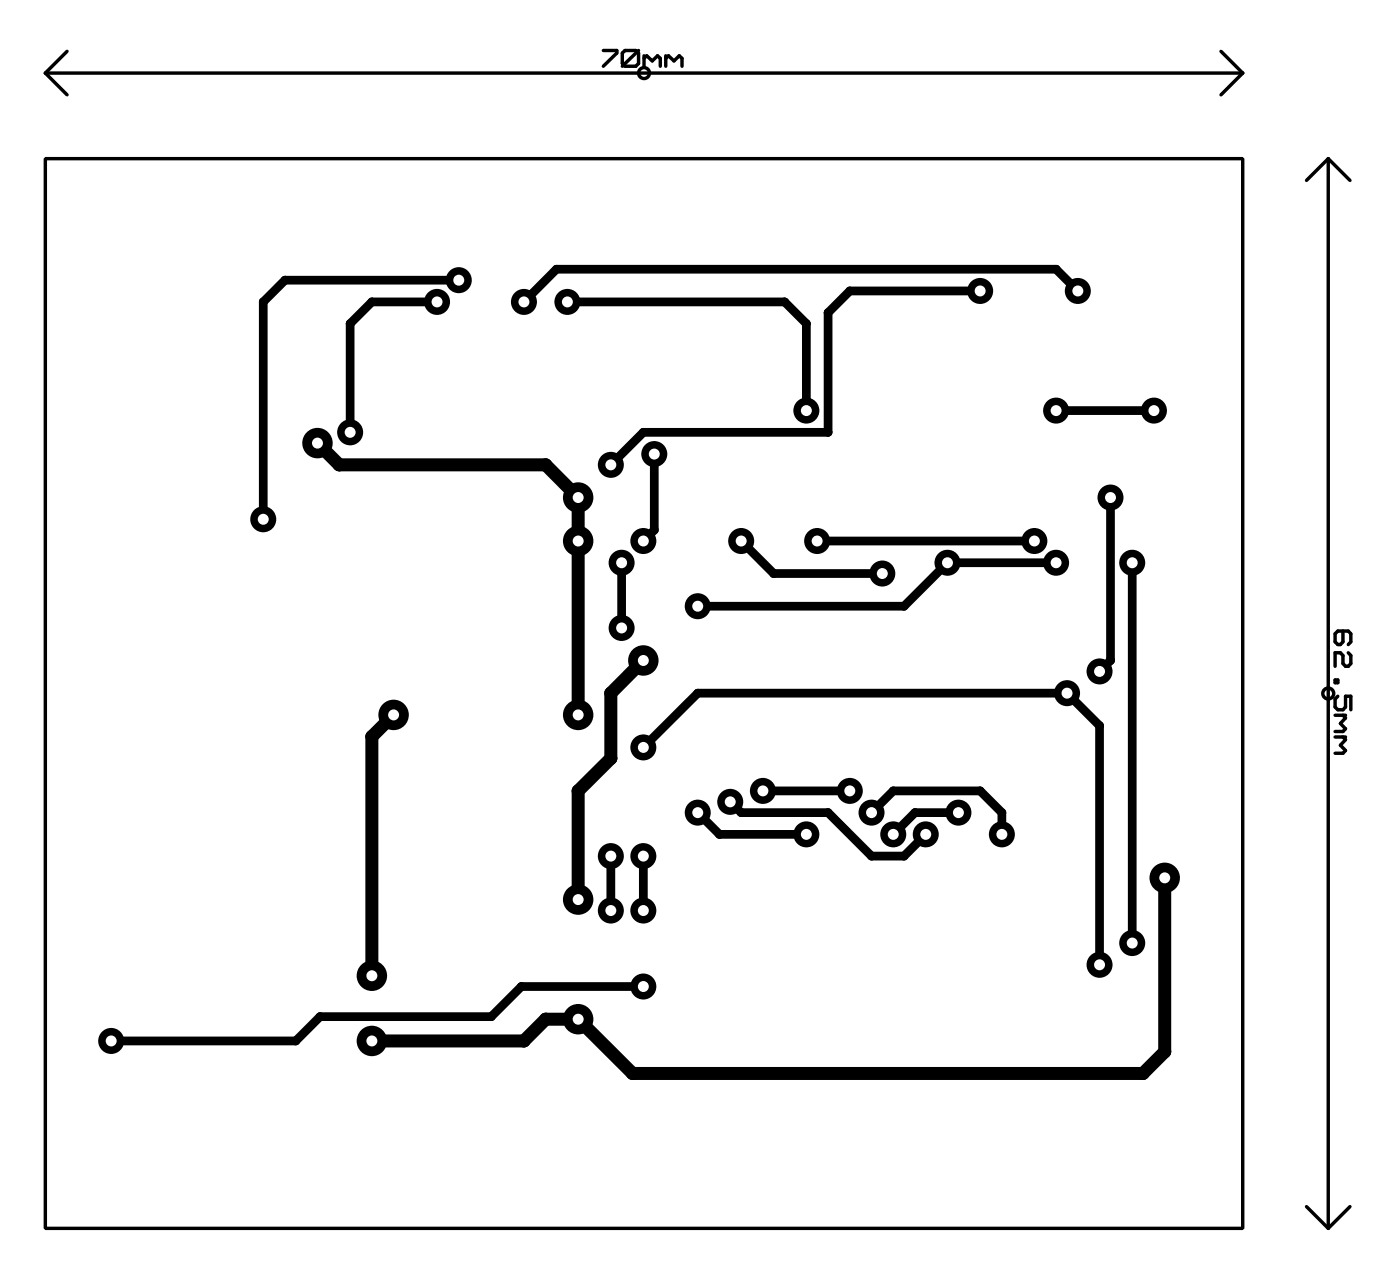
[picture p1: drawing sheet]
<svg xmlns="http://www.w3.org/2000/svg" width="82mm" height="74mm" viewBox="0 0 82 74" stroke-linecap="round" stroke-linejoin="round" font-family="sans-serif">
<g fill="none" stroke="#000" stroke-width=".51">
<path d="M25.5 17.6h-3.8l-1.2 1.3v6.4M26.8 16.4h-10.1l-1.3 1.2v12.7M33.2 17.6h12.7l1.2 1.3v5.1M57.3 17h-7.6l-1.3 1.3v7h-10.8l-1.9 1.9M63 17l-1.3-1.3h-29.2l-1.9 1.9M36.3 32.9v3.8M38.2 26.5v4.5l-.6 .6M43.3 31.6l1.9 1.9h6.4M47.8 31.6h12.7M61.7 32.9h-6.3l-2.6 2.5h-12M61.7 24h5.8M64.9 29.1v9.5l-.6 .6"/>
<path d="M66.2 32.9v22.2M35.7 50v3.2M37.6 50v3.2M37.6 57.6h-7.1l-1.8 1.8h-10l-1.4 1.4h-10.8M37.6 43.7l3.2-3.2h21.6l1.9 1.9v14M40.8 47.5l1.3 1.2h5M42.7 46.8l.6 .7h5.1l2.5 2.5h1.9l1.3-1.3M44.6 46.2h5.1M50.9 47.5l1.3-1.3h5.1l1.3 1.3v1.2M56 47.5h-2.5l-1.3 1.2"/>
</g>
<g fill="#000">
<circle cx="15.4" cy="17.6" r=".25"/>
<circle cx="16.7" cy="16.4" r=".25"/>
<circle cx="20.5" cy="18.9" r=".25"/>
<circle cx="21.7" cy="17.6" r=".25"/>
<circle cx="32.5" cy="15.7" r=".25"/>
<circle cx="45.9" cy="17.6" r=".25"/>
<circle cx="47.1" cy="18.9" r=".25"/>
<circle cx="48.4" cy="18.3" r=".25"/>
<circle cx="49.7" cy="17" r=".25"/>
<circle cx="61.7" cy="15.7" r=".25"/>
<circle cx="19.8" cy="27.2" r=".38"/>
<circle cx="31.9" cy="27.2" r=".38"/>
<circle cx="37.6" cy="25.3" r=".25"/>
<circle cx="38.2" cy="31" r=".25"/>
<circle cx="45.2" cy="33.5" r=".25"/>
<circle cx="48.4" cy="25.3" r=".25"/>
<circle cx="51.6" cy="33.5" r=".76"/>
<circle cx="52.8" cy="35.4" r=".25"/>
<circle cx="64.9" cy="38.6" r=".25"/>
<circle cx="18.7" cy="59.4" r=".25"/>
<circle cx="21.7" cy="43" r=".38"/>
<circle cx="28.7" cy="59.4" r=".25"/>
<circle cx="30.5" cy="57.6" r=".25"/>
<circle cx="31.9" cy="59.5" r=".38"/>
<circle cx="33.8" cy="46.2" r=".38"/>
<circle cx="35.7" cy="40.5" r=".38"/>
<circle cx="35.7" cy="44.3" r=".38"/>
<circle cx="40.8" cy="40.5" r=".25"/>
<circle cx="42.1" cy="48.7" r=".25"/>
<circle cx="43.3" cy="47.5" r=".25"/>
<circle cx="48.4" cy="47.5" r=".25"/>
<circle cx="50.9" cy="50" r=".25"/>
<circle cx="52.2" cy="46.2" r=".25"/>
<circle cx="52.8" cy="50" r=".25"/>
<circle cx="53.5" cy="47.5" r=".25"/>
<circle cx="57.3" cy="46.2" r=".25"/>
<circle cx="58.6" cy="47.5" r=".25"/>
<circle cx="64.3" cy="42.4" r=".25"/>
<circle cx="17.3" cy="60.8" r=".25"/>
<circle cx="30.6" cy="60.8" r=".38"/>
<circle cx="37" cy="62.7" r=".38"/>
<circle cx="66.8" cy="62.7" r=".38"/>
<circle cx="68.1" cy="61.4" r=".38"/>
</g>
<path d="M18.6 25.9l1.2 1.3h12.1l1.9 1.9v12.7M37.6 38.6l-1.9 1.9v3.8l-1.9 1.9v6.4M23 41.8l-1.3 1.2v14M68.1 51.3v10.1l-1.3 1.3h-29.8l-3.2-3.2h-1.9l-1.3 1.3h-8.9" fill="none" stroke="#000" stroke-width=".76"/>
<circle cx="51.6" cy="33.5" r=".32" fill="#fff"/>
<circle cx="43.3" cy="31.6" r=".76" fill="#000"/>
<circle cx="43.3" cy="31.6" r=".32" fill="#fff"/>
<circle cx="37.6" cy="31.6" r=".76" fill="#000"/>
<circle cx="37.6" cy="31.6" r=".32" fill="#fff"/>
<circle cx="38.2" cy="26.5" r=".76" fill="#000"/>
<circle cx="38.2" cy="26.5" r=".32" fill="#fff"/>
<circle cx="56" cy="47.5" r=".76" fill="#000"/>
<circle cx="56" cy="47.5" r=".32" fill="#fff"/>
<circle cx="52.2" cy="48.8" r=".76" fill="#000"/>
<circle cx="52.2" cy="48.7" r=".32" fill="#fff"/>
<circle cx="49.7" cy="46.2" r=".76" fill="#000"/>
<circle cx="49.7" cy="46.2" r=".32" fill="#fff"/>
<circle cx="44.6" cy="46.2" r=".76" fill="#000"/>
<circle cx="44.6" cy="46.2" r=".32" fill="#fff"/>
<circle cx="15.4" cy="30.3" r=".76" fill="#000"/>
<circle cx="15.4" cy="30.3" r=".32" fill="#fff"/>
<circle cx="26.8" cy="16.4" r=".76" fill="#000"/>
<circle cx="26.8" cy="16.4" r=".32" fill="#fff"/>
<circle cx="37.6" cy="50" r=".76" fill="#000"/>
<circle cx="37.6" cy="50" r=".32" fill="#fff"/>
<circle cx="37.6" cy="53.2" r=".76" fill="#000"/>
<circle cx="37.6" cy="53.2" r=".32" fill="#fff"/>
<circle cx="37.6" cy="57.6" r=".76" fill="#000"/>
<circle cx="37.6" cy="57.6" r=".32" fill="#fff"/>
<circle cx="6.5" cy="60.8" r=".76" fill="#000"/>
<circle cx="6.5" cy="60.8" r=".32" fill="#fff"/>
<circle cx="33.2" cy="17.6" r=".76" fill="#000"/>
<circle cx="33.2" cy="17.6" r=".32" fill="#fff"/>
<circle cx="47.1" cy="24" r=".76" fill="#000"/>
<circle cx="47.1" cy="24" r=".32" fill="#fff"/>
<circle cx="63" cy="17" r=".76" fill="#000"/>
<circle cx="63" cy="17" r=".32" fill="#fff"/>
<circle cx="30.6" cy="17.6" r=".76" fill="#000"/>
<circle cx="30.6" cy="17.6" r=".32" fill="#fff"/>
<circle cx="20.5" cy="25.3" r=".76" fill="#000"/>
<circle cx="20.5" cy="25.3" r=".32" fill="#fff"/>
<circle cx="25.5" cy="17.6" r=".76" fill="#000"/>
<circle cx="25.5" cy="17.6" r=".32" fill="#fff"/>
<circle cx="47.8" cy="31.6" r=".76" fill="#000"/>
<circle cx="47.8" cy="31.6" r=".32" fill="#fff"/>
<circle cx="60.5" cy="31.6" r=".76" fill="#000"/>
<circle cx="60.5" cy="31.6" r=".32" fill="#fff"/>
<circle cx="40.8" cy="47.5" r=".76" fill="#000"/>
<circle cx="40.8" cy="47.5" r=".32" fill="#fff"/>
<circle cx="47.1" cy="48.8" r=".76" fill="#000"/>
<circle cx="47.1" cy="48.7" r=".32" fill="#fff"/>
<circle cx="35.7" cy="53.2" r=".76" fill="#000"/>
<circle cx="35.7" cy="53.2" r=".32" fill="#fff"/>
<circle cx="35.7" cy="50" r=".76" fill="#000"/>
<circle cx="35.7" cy="50" r=".32" fill="#fff"/>
<circle cx="50.9" cy="47.5" r=".76" fill="#000"/>
<circle cx="50.9" cy="47.5" r=".32" fill="#fff"/>
<circle cx="58.6" cy="48.8" r=".76" fill="#000"/>
<circle cx="58.6" cy="48.7" r=".32" fill="#fff"/>
<circle cx="42.7" cy="46.9" r=".76" fill="#000"/>
<circle cx="42.7" cy="46.8" r=".32" fill="#fff"/>
<circle cx="54.1" cy="48.8" r=".76" fill="#000"/>
<circle cx="54.1" cy="48.7" r=".32" fill="#fff"/>
<circle cx="40.8" cy="35.4" r=".76" fill="#000"/>
<circle cx="40.8" cy="35.4" r=".32" fill="#fff"/>
<circle cx="66.2" cy="55.1" r=".76" fill="#000"/>
<circle cx="66.2" cy="55.1" r=".32" fill="#fff"/>
<circle cx="66.2" cy="32.9" r=".76" fill="#000"/>
<circle cx="66.2" cy="32.9" r=".32" fill="#fff"/>
<circle cx="61.7" cy="32.9" r=".76" fill="#000"/>
<circle cx="61.7" cy="32.9" r=".32" fill="#fff"/>
<circle cx="55.4" cy="32.9" r=".76" fill="#000"/>
<circle cx="55.4" cy="32.9" r=".32" fill="#fff"/>
<circle cx="37.6" cy="43.7" r=".76" fill="#000"/>
<circle cx="37.6" cy="43.7" r=".32" fill="#fff"/>
<circle cx="64.3" cy="56.4" r=".76" fill="#000"/>
<circle cx="64.3" cy="56.4" r=".32" fill="#fff"/>
<circle cx="62.4" cy="40.5" r=".76" fill="#000"/>
<circle cx="62.4" cy="40.5" r=".32" fill="#fff"/>
<circle cx="64.3" cy="39.2" r=".76" fill="#000"/>
<circle cx="64.3" cy="39.2" r=".32" fill="#fff"/>
<circle cx="64.9" cy="29.1" r=".76" fill="#000"/>
<circle cx="64.9" cy="29.1" r=".32" fill="#fff"/>
<circle cx="57.3" cy="17" r=".76" fill="#000"/>
<circle cx="57.3" cy="17" r=".32" fill="#fff"/>
<circle cx="35.7" cy="27.2" r=".76" fill="#000"/>
<circle cx="35.7" cy="27.2" r=".32" fill="#fff"/>
<circle cx="67.5" cy="24" r=".76" fill="#000"/>
<circle cx="67.5" cy="24" r=".32" fill="#fff"/>
<circle cx="61.7" cy="24" r=".76" fill="#000"/>
<circle cx="61.7" cy="24" r=".32" fill="#fff"/>
<circle cx="23" cy="41.8" r=".89" fill="#000"/>
<circle cx="23" cy="41.8" r=".32" fill="#fff"/>
<circle cx="37.6" cy="38.6" r=".89" fill="#000"/>
<circle cx="37.6" cy="38.6" r=".32" fill="#fff"/>
<circle cx="21.7" cy="60.8" r=".89" fill="#000"/>
<circle cx="21.7" cy="60.8" r=".32" fill="#fff"/>
<circle cx="68.1" cy="51.3" r=".89" fill="#000"/>
<circle cx="68.1" cy="51.3" r=".32" fill="#fff"/>
<circle cx="33.8" cy="52.6" r=".89" fill="#000"/>
<circle cx="33.8" cy="52.6" r=".32" fill="#fff"/>
<circle cx="21.7" cy="57" r=".89" fill="#000"/>
<circle cx="21.7" cy="57" r=".32" fill="#fff"/>
<circle cx="33.8" cy="59.6" r=".89" fill="#000"/>
<circle cx="33.8" cy="59.5" r=".32" fill="#fff"/>
<circle cx="36.3" cy="36.7" r=".76" fill="#000"/>
<circle cx="36.3" cy="36.7" r=".32" fill="#fff"/>
<circle cx="36.3" cy="32.9" r=".76" fill="#000"/>
<circle cx="36.3" cy="32.9" r=".32" fill="#fff"/>
<circle cx="18.6" cy="25.9" r=".89" fill="#000"/>
<circle cx="18.6" cy="25.9" r=".32" fill="#fff"/>
<circle cx="33.8" cy="41.8" r=".89" fill="#000"/>
<circle cx="33.8" cy="41.8" r=".32" fill="#fff"/>
<circle cx="33.8" cy="29.1" r=".89" fill="#000"/>
<circle cx="33.8" cy="29.1" r=".32" fill="#fff"/>
<circle cx="33.8" cy="31.6" r=".89" fill="#000"/>
<circle cx="33.8" cy="31.6" r=".32" fill="#fff"/>
<g fill="none" stroke="#000" stroke-width=".2">
<path d="M2.6 9.3h70v62.5h-70zM2.6 4.3h70M2.6 4.3l1.3 1.2M3.9 3l-1.3 1.3M35.3 2.9h.8v.2l-.8 .8M36.4 3.1l.1-.2h.7l.1 .2v.6l-.1 .2h-.7l-.1-.2zM37.3 2.9l-.9 1M37.6 3.3v.6M37.6 3.4l.2-.1 .3 .3 .3-.3 .2 .1v.5M38.9 3.3v.6M38.9 3.4l.2-.1 .3 .3 .3-.3 .2 .1v.5M71.4 3l1.2 1.3"/>
<path d="M72.6 4.3l-1.2 1.2M77.6 9.3l1.3 1.2M77.6 9.3v62.5M77.6 9.3l-1.2 1.2M78 39.7h.2v.2h-.2zM78.5 36.9v.6l-.1 .2h-.2l-.2-.2v-.5l.2-.1h.6l.2 .1v.5l-.2 .2M78.8 38.1l.2 .2v.5l-.2 .1h-.1l-.2-.1v-.5l-.1-.2h-.4v.8M78 41.8h.7M78 43.1h.7M78.2 40.7l-.2 .1v.5l.2 .2h.3l.2-.2v-.6h.3v.8M78.5 41.8l.2 .1-.3 .4 .3 .3-.2 .1h-.5M78.5 43.1l.2 .1-.3 .3 .3 .3-.2 .2h-.5"/>
<path d="M76.4 70.5l1.2 1.3M78.9 70.5l-1.3 1.3"/>
<circle cx="37.6" cy="4.3" r=".32"/>
<circle cx="77.6" cy="40.5" r=".32"/>
</g>
</svg>
